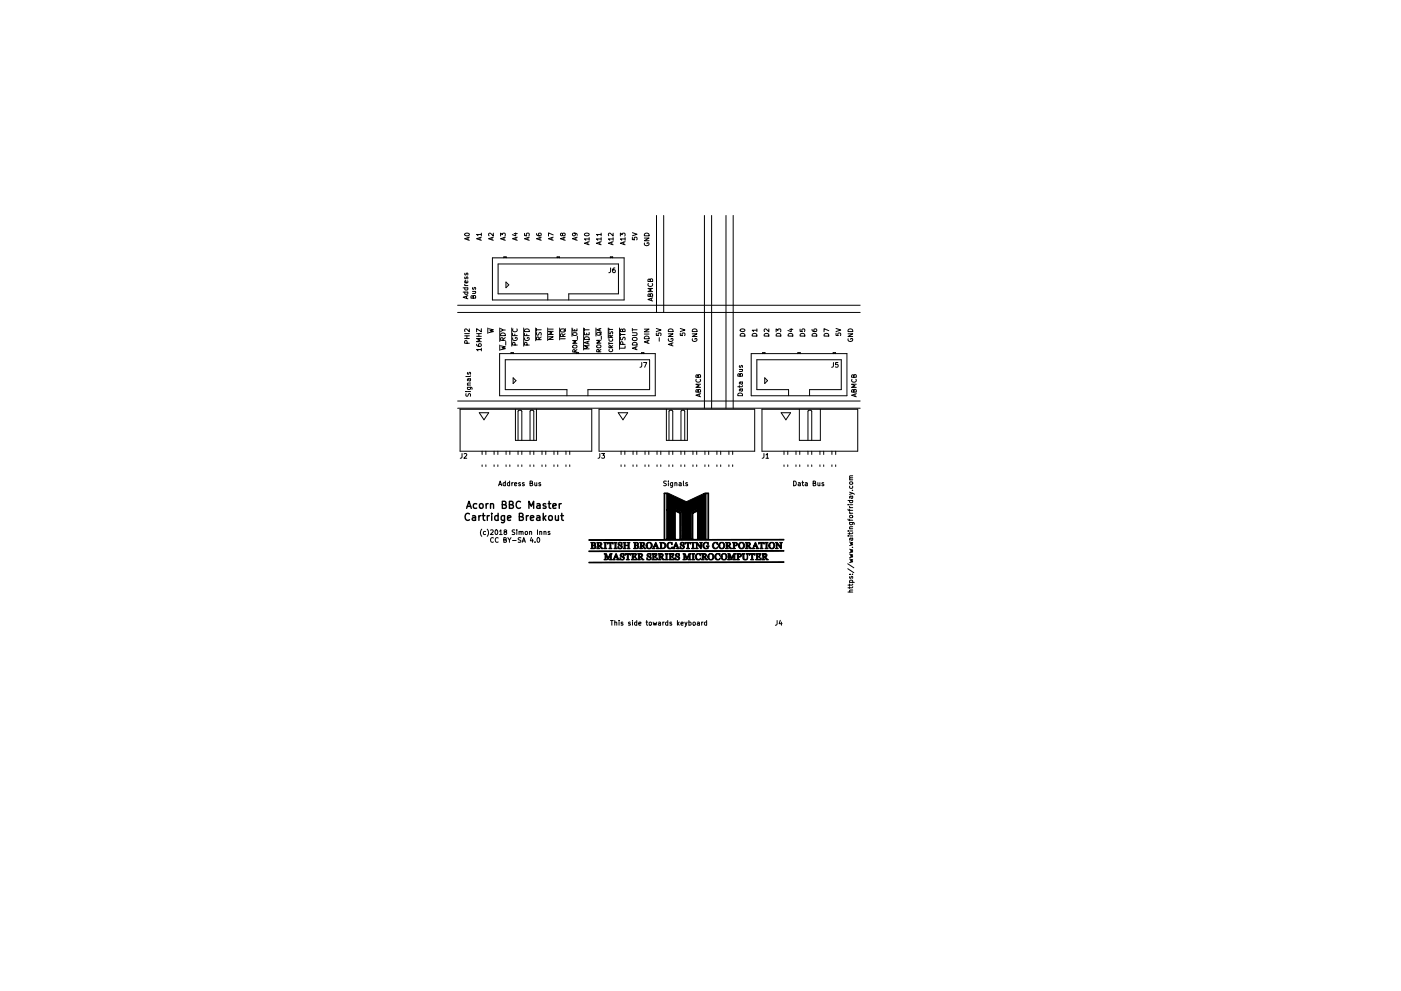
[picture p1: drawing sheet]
<svg xmlns="http://www.w3.org/2000/svg" width="297mm" height="210mm" viewBox="0 0 297 210" stroke-linecap="round" stroke-linejoin="round" font-family="sans-serif">
<g fill="none" stroke="#000" stroke-width=".21">
<path d="M98.6 49.6a.49 .49 0 0 1 .5-.2 .49 .49 0 0 1 .4 .5 .49 .49 0 0 1-.6 .2 .49 .49 0 0 1-.3-.5zM98.6 58.8l.1 .4 .2-.4h.2v.4M98.6 58l.1 .4 .2-.4h.2v.4M99.1 59.6l.1 .3-.1 .1h-.5v-.4l.2-.1 .1 .5M99.2 50.4v.5M99.5 50.3l-1 .4 1 .3M101.8 50.4v.5M102.1 50.3l-1 .4 1 .3M102.1 49.7h-1l.2 .3M102.1 49.5v.5M104.3 50.4v.5M104.4 54.7h27.9v8.9h-27.9z"/>
<path d="M104.6 50.3l-1 .4 1 .3M104.6 49.5v.6l-.7-.6-.3 .2 .1 .3M106.1 50.1v-.6l.4 .3 .1-.3h.4v.6M106.8 54.7v-.2h.5v.2M106.8 54.6h.5M106.8 50.4v.5M107.1 50.3l-1 .4 1 .3M107.3 59.8l.6 .6-.6 .6zM109 49.6h.7M109.3 49.4v.6l-.7-.2M109.4 50.4v.5M109.7 50.3l-1 .4 1 .3"/>
<path d="M111.2 49.5v.5h.5l-.1-.4 .5-.1v.5M111.9 50.4v.5M112.2 50.3l-1 .4 1 .3M113.8 49.6l.2 .4h.6l.2-.2-.1-.3-.5 .1-.1 .2 .2 .2M114.5 50.4v.5M114.8 50.3l-1 .4 1 .3M117 50.4v.5M117.3 50.3l-1 .4 1 .3M117.3 49.8l-1-.4v.7M118.1 54.7v-.2h.5v.2M118.1 54.6h.5M119.3 49.7l.2-.2 .3 .2v.2l-.3 .1-.3-.5-.3 .1v.4l.4-.2"/>
<path d="M119.5 50.4v.5M119.8 50.3l-1 .4 1 .3M121.8 49.5l.2 .2-.1 .2-.4 .1-.1-.3 .2-.2h.5l.3 .4M122.1 50.4v.5M122.4 50.3l-1 .4 1 .3M124 49.6a.49 .49 0 0 1 .5-.2 .49 .49 0 0 1 .4 .5 .49 .49 0 0 1-.6 .2 .49 .49 0 0 1-.3-.5zM124.6 51.4v.4M124.9 51.3l-1 .3 1 .3M124.9 50.7h-1l.3 .3M124.9 50.4v.6M127.2 51.4v.4M127.5 51.3l-1 .3 1 .3"/>
<path d="M127.5 50.7h-1l.2 .3M127.5 49.7h-1l.2 .3M127.5 49.5v.5M127.5 50.4v.6M129.4 54.7v-.2h.5v.2M129.4 54.6h.5M129.5 56.9l-.1 .8-.3 .2M129.7 51.4v.4M130 51.3l-1 .3 1 .3M130 50.7h-1l.3 .3M130 49.5v.6l-.7-.6-.3 .2 .1 .3M130 50.4v.6"/>
<path d="M130.4 56.9l-.5 .2v.6l.2 .2 .3-.1v-.5l-.3-.1-.2 .2M131.5 50.1v-.6l.4 .3 .1-.3h.4v.6M132.2 51.4v.4M132.5 51.3l-1 .3 1 .3M132.5 50.7h-1l.3 .3M132.5 50.4v.6M134.1 50.4v.4l.4 .1v-.5h.5v.5M134.1 49.4l1 .3-1 .3M136.6 50.5h1l-1 .6h1M136.7 51.6a.45 .45 0 0 0 .4 .5 .45 .45 0 0 0 .4-.6h-.3v.2M136.7 49.7a.54 .54 0 0 1 .6-.2 .54 .54 0 0 1 .3 .5h-1zM137.9 59.4l.1-.2 .4 .1v.4h-1l.1-.5 .3 .1 .1 .4"/>
<path d="M139.2 45.7v20.6M140.7 45.7v20.6M149.4 45.7v40.9M150.9 45.7v40.9M153.9 45.7v40.9M155.4 45.7v40.9M97 66.3h85.4M97 64.8h85.4M98.2 62h.9v.4h-.5v-.4M98.2 61.1h.9v.3l-.5 .1v-.4M98.5 70.8h1M98.5 71.8h1"/>
<path d="M98.5 71.3h1M98.5 60.3l.2 .3M98.5 60.6h.7M98.9 62.8v.5M99 71.3v.5M99 72.8v-.4l-.4-.1-.1 .5h1M99.1 79l.1 .4 .3-.4h.2v.4M99.2 62.7l-1 .4 1 .3M99.5 69.8v.6l-.7-.6-.3 .2 .1 .4M99.8 79.7l-.2 .2h-.8M100.2 61.8h.6M100.2 61l.1 .4 .3-.4h.2v.4"/>
<path d="M100.3 62.9l.2-.2 .3 .2v.4h-1l.1-.5h.4v.5M100.8 61.8v.4l-.6 .1M101.1 73l.2 .4 .6 .1 .2-.2-.1-.3h-.5l-.1 .3 .2 .2M101.1 71.4h1M101.1 70.8h1M101.5 70.8v.6M102.1 74.2h-1l.2 .2M102.1 71.8h-1l.7 .4-.7 .3h1M102.1 69.7v.7l-1-.7v.7M102.1 73.9v.5M103.4 69.6v1.1M103.6 69.7l1 .3-.7 .2 .7 .2-1 .2"/>
<path d="M105.9 75h33v9h-33zM106 69.6v2.8M106 73.2v1.2M106.1 73.4l1 .2-.7 .2 .7 .2-1 .2M106.1 69.7l.6 .3-.6 .4M106.2 70.8a.54 .54 0 0 1 .6-.1 .54 .54 0 0 1 .3 .5h-1zM106.7 72.2l-.1-.5h-.4l-.1 .5h1M106.7 70h.4M107.1 71.6l-.4 .4M107.2 72.4v.8M108.3 75v-.2h.5v.2M108.3 74.9h.5"/>
<path d="M108.5 69.6v3.8M108.7 70.7v.5h1M108.7 71.7a.45 .45 0 0 0 .5 .6 .45 .45 0 0 0 .4-.7h-.4v.2M108.8 69.8a.44 .44 0 0 0 .4 .6 .44 .44 0 0 0 .4-.6M109.1 70.9v.3M109.2 73.2l-.1-.5h-.3l-.1 .5h1M111 69.6v3.8M111.2 70.7v.5h1M111.3 71.7a.45 .45 0 0 0 .4 .6 .45 .45 0 0 0 .4-.7h-.3v.2M111.3 70a.54 .54 0 0 1 .6-.2 .54 .54 0 0 1 .3 .6h-1zM111.7 70.9v.3M111.7 73.2v-.5h-.4l-.1 .5h1"/>
<path d="M113.6 69.6v2.7M113.8 70h1M113.8 69.7v.6M113.8 70.5v.6a.42 .42 0 0 0 .6-.5h.3v.5M114.3 72.1l-.1-.5-.4-.1v.6h1M114.8 71.5l-.5 .3M116.1 69.6v2.7M116.1 63.6v-1.3h-10.5v-6.3h25.5v6.3h-10.5v1.3M116.3 71.4h1l-1 .6h1M116.3 69.8h1M117.3 70.3h-1l.7 .3-.7 .4h1M118.7 69.6v2.5"/>
<path d="M118.8 71.9h1M118.9 69.9l.3-.1h.5l.1 .4-.3 .2h-.5zM119.4 71.4l-.1-.5h-.4l-.1 .5h1M119.8 70.8l-.4 .4M119.9 69.7l-.3 .6M121.3 69.6v1.7M121.4 69.8v.4h.9v-.4M121.5 73.4l.7-.1 .1 .3-.3 .2h-.4zM121.5 70.7l.7-.1 .1 .4-.3 .2-.4-.1zM121.9 69.9v.3M121.9 74.7v-.4l-.4-.1-.1 .5h.9M122.2 75v-.2h.5v.2"/>
<path d="M122.2 74.9h.5M122.3 72.2h-.9l.7 .3-.7 .3h.9M122.3 74.2l-.4 .3M122.4 71.3v.7M123.7 69.6v4.7M123.9 70.5v.5h1v-.5M123.9 70h1M123.9 69.7v.6M124 71.6a.54 .54 0 0 1 .6-.1 .54 .54 0 0 1 .3 .5h-1zM124.4 70.7v.3M124.6 72.4v.5M124.9 73.4h-1l.7 .3-.7 .3h1"/>
<path d="M124.9 72.4l-1 .3 1 .3M126.4 69.6v1.7M126.5 73.3l.8-.1 .1 .4-.3 .2-.5-.1zM126.5 70.7l.8-.1 .1 .3-.3 .2h-.5zM127 74.6l-.1-.4h-.3l-.1 .4h.9M127.2 69.8v.4M127.4 72.2h-.9l.7 .3-.7 .3h.9M127.4 69.7l-.9 .3 .9 .3M127.4 74.1l-.4 .3M127.5 70.5l-.3 .5M127.5 71.3v.7M129 69.6v2.2"/>
<path d="M129.1 69.7v.4M129.1 72.6v.5M129.1 72.9h.8M129.1 69.9h.8M129.1 70.4l.1 .4h.2l.3-.4 .2 .1v.3M129.2 74.1a.35 .35 0 0 0 .3 .5 .35 .35 0 0 0 .3-.5M129.2 71.9a.35 .35 0 0 0 .3 .5 .35 .35 0 0 0 .3-.5M129.5 73.8v-.4h-.3l-.1 .4h.8M129.5 71.6v-.4h-.3l-.1 .4h.8M129.9 73.3l-.4 .3M129.9 71.1l-.4 .3M131.4 69.6v4.5"/>
<path d="M131.5 70.7v.6M131.5 71h1M131.6 71.5v.6a.42 .42 0 0 0 .6-.5h.3v.5M132 70l.2-.2 .3 .2v.4h-1l.1-.5h.4v.5M132.1 73.1l-.1-.5-.4-.1-.1 .6h1M132.5 73.4v.5h-1M134.1 70.6h.8l.2 .2-.2 .4h-.8M134.1 69.7v.6M134.1 70h1M134.1 72.8a.54 .54 0 0 1 .6-.1 .54 .54 0 0 1 .4 .5h-1zM134.2 71.6h.7l.1 .5-.3 .2-.5-.1-.1-.2zM134.8 73.6v.5"/>
<path d="M135.1 73.5l-1 .4 1 .3M136 75v-.2h.5v.2M136 74.9h.5M136.1 76.9l-.1 .9-.3 .1M136.4 76.9h.7l-.4 1M136.6 69.8h1l-1 .6h1M136.6 70.9h1M136.7 71.5a.54 .54 0 0 1 .6-.2 .54 .54 0 0 1 .3 .6h-1zM137.3 72.3v.5M137.5 60.2a.44 .44 0 0 0 .4 .6 .44 .44 0 0 0 .4-.6M137.6 72.2l-1 .3 1 .4M137.9 62.5l.1-.2 .4 .2v.4h-1l.1-.5h.3l.1 .5"/>
<path d="M138.1 63.3v.5M138.4 63.2l-1 .3 1 .4M138.4 61.2h-1l.7 .3-.7 .4h1M139.2 70.7v.5h.4v-.5h.5v.5M139.2 69.7l1 .3-1 .4M139.8 71.6v.8M141.7 70.8h1l-1 .6h1M141.7 71.9a.45 .45 0 0 0 .5 .6 .45 .45 0 0 0 .4-.7h-.3v.2M141.7 70a.54 .54 0 0 1 .7-.2 .54 .54 0 0 1 .3 .6h-1zM142.4 72.8v.5M142.7 72.7l-1 .4 1 .3M144.2 70.7v.5h.5v-.5h.4v.5"/>
<path d="M144.2 69.7l1 .3-1 .4M146.8 70.8h1l-1 .6h1M146.8 71.9a.45 .45 0 0 0 .5 .6 .45 .45 0 0 0 .4-.7h-.4v.2M146.8 70a.54 .54 0 0 1 .6-.2 .54 .54 0 0 1 .4 .6h-1zM148 79.7l.2-.2 .3 .2v.3h-1l.1-.4h.4v.4M156.8 78.4h.6M156.8 77.6l.1 .4 .2-.4h.3v.4M156.9 79.5l.2-.3 .3 .2v.4h-1l.1-.5 .4 .1v.4M157 70.9a.54 .54 0 0 1 .6-.1 .54 .54 0 0 1 .3 .5h-1zM157 69.9a.49 .49 0 0 1 .5-.2 .49 .49 0 0 1 .4 .5 .49 .49 0 0 1-.6 .2 .49 .49 0 0 1-.3-.5zM157.3 78.4l.1 .4h-.6M159.3 75h20.3v9h-20.3z"/>
<path d="M159.5 70.9a.54 .54 0 0 1 .6-.1 .54 .54 0 0 1 .4 .5h-1zM160.5 70.1h-1l.3 .3M160.5 69.8v.6M161.7 75v-.2h.5v.2M161.7 74.9h.5M162.1 70.9a.54 .54 0 0 1 .6-.1 .54 .54 0 0 1 .3 .5h-1zM163 69.8v.6l-.7-.6-.3 .2 .1 .4M164.6 70.4v-.6l.3 .3 .1-.3h.5v.6M164.6 70.9a.54 .54 0 0 1 .6-.1 .54 .54 0 0 1 .4 .5h-1zM167.1 70.9a.54 .54 0 0 1 .7-.1 .54 .54 0 0 1 .3 .5h-1zM167.4 69.9h.7M167.8 69.7v.7l-.8-.3"/>
<path d="M169.2 75v-.2h.5v.2M169.2 74.9h.5M169.6 69.8v.5l.5 .1v-.5l.4-.1v.6M169.7 70.9a.54 .54 0 0 1 .6-.1 .54 .54 0 0 1 .3 .5h-1zM172.2 69.9l.2 .4 .6 .1 .2-.2-.1-.4-.5 .1v.3l.1 .2M172.2 70.9a.54 .54 0 0 1 .6-.1 .54 .54 0 0 1 .4 .5h-1zM174.8 70.9a.54 .54 0 0 1 .6-.1 .54 .54 0 0 1 .3 .5h-1zM175.7 70.2l-1-.5v.7M176.6 75v-.2h.5v.2M176.6 74.9h.5M176.7 76.9v.9l-.4 .1M177.3 70.7v.5h.4v-.5h.5v.5"/>
<path d="M177.3 69.7l1 .3-1 .4M177.7 76.9h-.5l-.1 .5 .5-.1 .1 .5h-.6M179.8 70.8h1l-1 .6h1M179.8 71.9a.45 .45 0 0 0 .5 .6 .45 .45 0 0 0 .4-.7h-.3v.2M179.8 70a.54 .54 0 0 1 .7-.2 .54 .54 0 0 1 .3 .6h-1zM181 79.7l.2-.2 .4 .2v.3h-1v-.4h.4v.4M97 85.1h85.4M97 86.6h85.4M97.5 86.8h28v8.9h-28zM98 96.2l-.1 .9-.3 .1M98.4 96.3l.4-.1 .2 .3-.7 .7h.7M98.8 83.1h.1"/>
<path d="M98.8 83.5l.1 .5a.42 .42 0 0 0 .5-.4h.3v.5M99.1 82.2h.8l.2 .2v.2M99.1 83.1h.7M99.1 81.7h.7M99.1 82.2v.3l.2 .1h.4v-.4M99.3 80.4l.2 .4 .3-.1-.1-.3M99.8 81.3h-.7l.1 .4M99.8 80.4h-.7v.4M101.6 87.6h2l-1 1.5zM102.2 95.7v.7M102.2 98.6v.4M103 95.7v.7"/>
<path d="M103 98.6v.4M104.8 95.7v.7M104.8 98.6v.4M105.6 95.7v.7M105.6 98.6v.4M107.3 95.7v.7M107.3 98.6v.4M108.1 95.7v.7M108.1 98.6v.4M108.8 80.2l.6 .6-.6 .6zM109.3 86.8v6.6h4.4v-6.6M109.8 93.4v-6.2l.2-.2h.4l.2 .2v6.2"/>
<path d="M109.8 95.7v.7M109.8 98.6v.4M110.6 95.7v.7M110.6 98.6v.4M112.4 93.4v-6.2l.2-.2h.4l.2 .2v6.2M112.4 95.7v.7M112.4 98.6v.4M113.2 95.7v.7M113.2 98.6v.4M114.9 95.7v.7M114.9 98.6v.4M115.7 95.7v.7"/>
<path d="M115.7 98.6v.4M117.5 95.7v.7M117.5 98.6v.4M118.3 95.7v.7M118.3 98.6v.4M120 95.7v.7M120 98.6v.4M120.2 84v-1.3h-13.1v-6.4h30.6v6.4h-13v1.3M120.8 95.7v.7M120.8 98.6v.4M127 86.8h33v8.9h-33zM127.2 96.2l-.1 .9-.3 .1"/>
<path d="M127.6 96.2h.6l-.4 .4 .3 .1v.4h-.5M131.1 87.6h2l-1 1.5zM131.7 95.7v.7M131.7 98.6v.4M132.5 95.7v.7M132.5 98.6v.4M134.2 95.7v.7M134.2 98.6v.4M135 95.7v.7M135 98.6v.4M136.8 95.7v.7M136.8 98.6v.4"/>
<path d="M137.6 95.7v.7M137.6 98.6v.4M139.3 95.7v.7M139.3 98.6v.4M140.1 95.7v.7M140.1 98.6v.4M141.3 86.8v6.6h4.4v-6.6M141.8 93.4v-6.2l.2-.2h.4l.2 .2v6.2M141.8 95.7v.7M141.8 98.6v.4M142.6 95.7v.7M142.6 98.6v.4"/>
<path d="M144.4 93.4v-6.2l.2-.2h.4l.2 .2v6.2M144.4 95.7v.7M144.4 98.6v.4M145.2 95.7v.7M145.2 98.6v.4M146.9 95.7v.7M146.9 98.6v.4M147.6 80.5a.44 .44 0 0 0 .4 .6 .44 .44 0 0 0 .4-.6M147.7 95.7v.7M147.7 98.6v.4M148 82.9l.2-.3 .3 .2v.4h-1l.1-.5 .4 .1v.4M148.2 83.6v.5"/>
<path d="M148.5 83.5l-1 .4 1 .3M148.5 81.5h-1l.7 .4-.7 .3h1M149.5 95.7v.7M149.5 98.6v.4M150.3 95.7v.7M150.3 98.6v.4M152 95.7v.7M152 98.6v.4M152.8 95.7v.7M152.8 98.6v.4M154.5 95.7v.7M154.5 98.6v.4"/>
<path d="M155.3 95.7v.7M155.3 98.6v.4M156.5 83.6a.54 .54 0 0 1 .6-.2 .54 .54 0 0 1 .3 .6h-1zM156.8 81.8v.4M157 82.5l.2 .5 .2-.1v-.4M157 81.1l.2 .4 .2-.1v-.3M157.4 82.5l-.6 .1v.4M157.4 81.8l-.1 .3h-.9M157.4 81.1h-.6v.4M161.6 86.8h20.3v8.9h-20.3zM162 96.2l-.1 .9-.3 .1M162.1 80.2l.6 .6-.6 .6z"/>
<path d="M162.4 96.5l.3-.3v1M162.4 97.2h.6M165.6 87.6h2l-1 1.5zM166.2 95.7v.7M166.2 98.6v.4M167 95.7v.7M167 98.6v.4M167.2 84v-1.3h-6.7v-6.4h17.9v6.4h-6.8v1.3M168.8 95.7v.7M168.8 98.6v.4M169.5 86.8v6.6h4.4v-6.6M169.6 95.7v.7"/>
<path d="M169.6 98.6v.4M171.3 93.4v-6.2l.2-.2h.4l.2 .2v6.2M171.3 95.7v.7M171.3 98.6v.4M172.1 95.7v.7M172.1 98.6v.4M173.8 95.7v.7M173.8 98.6v.4M174.6 95.7v.7M174.6 98.6v.4M176.4 95.7v.7M176.4 98.6v.4"/>
<path d="M177.2 95.7v.7M177.2 98.6v.4M180.6 80.5a.44 .44 0 0 0 .5 .6 .44 .44 0 0 0 .4-.6M181 82.9l.2-.3 .4 .2v.4h-1v-.5l.4 .1v.4M181.3 83.6v.5M181.6 83.5l-1 .4 1 .3M181.6 81.5h-1l.7 .4-.7 .3h1M102.1 112.3a1.15 1.15 0 0 0 0 1.5M103 112.8l-.3-.1-.2 .2 .1 .5h.4M103.3 112.3a1.15 1.15 0 0 1 0 1.5M104 112.5l.4-.1 .2 .3-.6 .7h.6M104.6 114.2a.44 .44 0 0 0-.6 .4 .44 .44 0 0 0 .6 .4"/>
<path d="M105.1 112.5l.1-.1a.49 .49 0 0 1 .4 .5 .49 .49 0 0 1-.5 .5l-.1-.4zM105.6 114.2a.44 .44 0 0 0-.6 .4 .44 .44 0 0 0 .6 .4M105.7 103.1l.3-1 .4 1M105.8 102.8h.5M105.9 112.7l.3-.3v1M105.9 113.4h.6M106.8 114.5h.4l.1-.3-.5-.1v1h.4l.2-.4-.3-.2M107.1 112.8l-.2-.3h.4l.1 .2-.5 .3 .2 .4 .3-.2-.2-.4M107.1 102.1v.9h-.3l-.1-.5 .4-.1M107.7 114.1l.3 .5 .3-.5M108 114.6v.5M108 102.1v.9h-.3l-.1-.5 .4-.1"/>
<path d="M108.5 102.4v.7M108.7 114.7h.7M108.8 102.4l-.3 .2M109.1 102.7l.5-.1-.1-.2h-.3l-.1 .1v.5h.4M109.1 112.5h-.5a.42 .42 0 0 0 .5 .5v.4h-.5M109.6 112.4v.1M109.6 112.7v.7M110.1 112.8h.3l.1 .6M110.1 112.7v.7M110.3 102.4l-.3 .1 .3 .3v.2h-.3M110.4 114.1l-.5 .1a.42 .42 0 0 0 .5 .5l-.1 .3h-.4M110.5 112.9l.4-.1v.6"/>
<path d="M110.7 115.1l.4-1 .3 1M110.8 114.8h.5M111.1 102.4l-.3 .1 .3 .3v.2h-.3M111.4 112.8h.4v.6l-.4-.1zM112.3 112.8h.4v.6M112.3 112.7v.7M112.4 102.5h.4l.1-.3-.5-.1v1h.4l.2-.4-.3-.2M112.7 114l-.3 .7h.7M112.9 114.4v.7M113.4 102.4v.6h.4M113.4 115v.1M113.8 102.4v.7"/>
<path d="M114 114.2l.1-.1a.49 .49 0 0 1 .4 .5 .49 .49 0 0 1-.5 .4l-.1-.3zM114 112.4v1M114.4 112.8h.4l.1 .6M114.4 112.7v.7M114.6 102.4l-.4 .1 .4 .3v.2h-.4M115.3 112.8h.4l.1 .6M115.3 112.7v.7M116.6 112.8l-.4 .1 .4 .2v.3h-.4M141.3 102.1l-.5 .1a.42 .42 0 0 0 .4 .5v.3h-.5M141.7 102.1v.1M141.7 102.4v.7M142.6 102.4v.8l-.2 .2-.2-.1"/>
<path d="M142.6 102.4h-.3l-.2 .2 .1 .4h.4M143.1 102.5l.4-.1v.7M143.1 102.4v.7M144 102.4h.3l.1 .1v.6h-.3l-.1-.4 .4-.1M144.9 102.1v.8l.1 .2M145.8 102.4l-.4 .1 .4 .3v.2h-.4M168.3 102.1a.51 .51 0 0 1 .5 .5 .51 .51 0 0 1-.5 .5zM169.3 102.4h.2l.2 .1v.6h-.3l-.1-.4 .4-.1M170 102.4h.4M170.2 102.1v.8l.2 .2M170.7 102.4h.3l.2 .1v.6h-.4l-.1-.4 .5-.1M172.4 102.5h.4l.1-.3-.5-.1v1h.4l.2-.4-.3-.2"/>
<path d="M173.4 102.4v.6h.4M173.8 102.4v.7M174.6 102.4l-.3 .1 .3 .3v.2h-.3M179.7 119.6l1.3 .9M179.8 113.7h.1M179.8 112.7h.1M179.8 110.1l.1 .3h.9M179.8 108l.1 .3h.9M179.8 107.1h.1M179.8 106.2h1M180.1 118.6l.7 .2-.5 .2 .5 .2-.7 .2M180.1 117.6l.7 .2-.5 .1 .5 .2-.7 .2"/>
<path d="M180.1 116.5l.7 .2-.5 .2 .5 .2-.7 .2M180.1 115l.7 .2-.5 .2 .5 .2-.7 .2M180.1 110.8h.8l.2 .2v.3M180.1 108.6l.2 .3M180.1 107.4l.2 .3M180.1 104.4l1 .5M180.1 108v.4M180.1 110.1v.4M180.1 113v.4M180.1 113.7h.7M180.1 112.7h.7M180.1 112.2h.7"/>
<path d="M180.1 108.9h.7M180.1 107.7h.7M180.1 107.1h.7M180.1 101.8h.7M180.2 110.8l-.1 .3 .2 .2 .4-.1v-.4M180.2 109.4l.4-.1 .2 .4-.2 .1h-.3l-.2-.1zM180.2 106.2l-.1 .3 .2 .2 .4-.1v-.4M180.2 103.1l-.1 .3 .2 .2 .4-.1v-.4M180.2 102.3l.4-.1 .2 .4-.2 .2h-.3l-.2-.2zM180.4 114.2l.2 .5 .2-.2-.1-.3M180.4 105.3l.2 .5 .2-.2-.1-.3M180.7 116.1h.1"/>
<path d="M180.7 104h.1M180.8 114.2h-.6v.4M180.8 113l-.2 .2h-.8M180.8 111.8h-.6v.4M180.8 105.3h-.6v.4M180.8 101.4h-.6v.4M180.8 100.9l-.6 .1 .1 .4M180.8 104.7l-.7 .2M129.4 131.7h.6M129.7 131.7v1M130.3 132.1l.4-.1 .1 .7M130.3 131.7v1"/>
<path d="M131.2 131.7h.1M131.2 132v.7M132.1 132l-.4 .1 .4 .3v.2h-.4M133.6 132l-.4 .1 .4 .3v.2h-.4M134.1 131.7h.1M134.1 132v.7M135 132h-.3l-.2 .2 .1 .4h.4M135 131.7v1M135.4 132.3l.5-.1v-.2h-.3l-.2 .1 .1 .5h.4M137 132h.3M137.1 131.7v.8l.2 .2M137.7 132.1h.4v.5h-.4z"/>
<path d="M138.5 132l.2 .7 .2-.5 .2 .5 .1-.7M139.6 132h.4l.1 .7M140.1 132.2l-.5 .2 .1 .3 .4-.1M140.5 132v.7M140.8 132l-.3 .2M141.6 132h-.3l-.2 .2 .1 .4h.4M141.6 131.7v1M142.4 132l-.4 .1 .4 .3v.2h-.4M143.6 131.7v1M143.7 132.3l.3 .4M144 132l-.4 .4M144.4 132.3l.5-.1-.1-.2h-.3l-.1 .1v.5h.4"/>
<path d="M145.2 132l.2 .7M145.7 132l-.5 1M146.1 132h.2l.2 .2-.1 .4h-.3M146.1 131.7v1M147 132.1h.4l-.1 .5h-.3zM147.9 132h.3l.1 .7M148.3 132.2l-.5 .2 .2 .3 .3-.1M148.8 132v.7M149.1 132l-.3 .2M149.8 132h-.3l-.2 .2 .1 .4h.4M149.8 131.7v1M164.8 131.7l-.1 .8-.3 .2"/>
<path d="M165.4 131.6l-.2 .7h.6M165.7 132v.7M179.7 120.7l1.3 .8M179.8 125.6h1M180.1 123.9v.4M180.1 124.5v.3M180.1 123.6h1M180.2 123.6l-.1-.3 .2-.2 .4 .1v.4M180.2 122.3l.1 .4 .2-.4h.2v.4M180.2 121.8h.1M180.7 121.8h.1M180.8 125.2h-.6v.4"/>
<path d="M180.8 124.5l-.2 .2h-.8M180.8 123.9l-.2 .2h-.8"/>
</g>
<g fill="none" stroke="#000" stroke-width=".3">
<path d="M98.9 107.9l.5-1.5 .5 1.5M99.1 107.4h.7M99.5 109a.71 .71 0 0 0-1 .5 .71 .71 0 0 0 .8 .9l.2-.1M100.2 109.5h.6v.9M100.8 109.8h-.5l-.2 .2 .2 .4 .5-.1M101.1 106.9h-.5l-.2 .2 .1 .7h.6M101.5 109.4v1M101.7 107l.2-.1 .5 .1v.6l-.1 .2-.4 .1-.2-.2zM102 109.4l-.5 .3M102.3 109.4h.5M102.5 108.9v1.3l.3 .2M103.1 106.9v1"/>
<path d="M103.3 109.4v1M103.5 106.9l-.4 .2M103.8 109.4l-.5 .3M104 107l.2-.1h.4v1M104 106.9v1M104.3 108.9v.1M104.3 109.4v1M105.6 109.5l-.4-.1-.3 .3 .1 .6h.6M105.6 108.9v1.5M106.5 107.1l.6-.1 .2-.2-.1-.3-.7-.1v1.5h.6l.2-.2 .1-.3-.4-.3M107 109.4v1.2l-.3 .3-.4-.1M107 109.5l-.5-.1-.2 .3 .1 .6h.6"/>
<path d="M107.6 109.9l.7-.1v-.3l-.5-.1-.2 .2 .1 .7h.6M108 107.1l.6-.1 .2-.2-.1-.3-.7-.1v1.5h.6l.2-.2 .1-.3-.4-.3M110.1 109.6l.7-.1 .1-.2-.1-.3-.7-.1v1.5h.6l.2-.1 .1-.4-.4-.3M110.4 106.5a.71 .71 0 0 0-1 .5 .71 .71 0 0 0 .7 .9l.3-.2M111.6 109.4v1M112 109.4l-.4 .3M112.1 107.9v-1.5l.5 1 .5-1v1.5M112.5 109.9l.7-.1-.1-.3-.4-.1-.2 .2v.7h.6M113.8 109.5h.6l.1 .9M113.9 106.9h.5l.1 1M114.5 109.8h-.5l-.2 .2 .2 .4 .5-.1M114.5 107.2l-.5 .1-.2 .2 .2 .4 .5-.1"/>
<path d="M115.2 108.9v1.5M115.3 109.8l.5 .6M115.7 106.9h-.3l-.3 .2 .1 .2 .5 .1v.4h-.6M115.8 109.4l-.6 .6M116.2 106.9h.6M116.4 109.5l.2-.1 .4 .1 .1 .6-.1 .2-.4 .1-.2-.1zM116.4 106.4v1.2l.4 .3M117.2 107.4l.7-.2v-.3h-.5l-.2 .2 .1 .7h.6M117.8 109.4v.9l.4 .1 .2-.1M118.4 109.4v1M118.6 106.9v1M118.9 109.4h.6"/>
<path d="M119 106.9l-.4 .2M119.1 108.9v1.3l.4 .2"/>
</g>
<g fill="#000" stroke="#000" stroke-width=".21">
<path d="M125.3 115.1h.4a.37 .37 0 0 1 .5 .1 .37 .37 0 0 1-.2 .5 .41 .41 0 0 1 .3 .6 .41 .41 0 0 1-.6 .1h-.4l.1-.1v-.5h.3v.2a.26 .26 0 0 0 .2 .3 .26 .26 0 0 0 .3-.3 .26 .26 0 0 0-.3-.2l-.5-.1 .5-.1a.27 .27 0 0 0 .1-.3 .27 .27 0 0 0-.3-.1v.5h-.3v-.5zM126.5 115.1h.9a.35 .35 0 0 1 .2 .4 .35 .35 0 0 1-.3 .3l.6 .6a.68 .68 0 0 1-.8-.5l-.2-.1v.4l.2 .2h-.6l.2-.1v-.7h.2a.25 .25 0 0 0 .4 0 .25 .25 0 0 0 .1-.3 .25 .25 0 0 0-.3-.1h-.2v.4h-.2zM128 115.1h.7l-.2 .2a.96 .96 0 0 0 .1 1l.1 .1h-.7l.2-.2a.85 .85 0 0 0-.2-1zM128.1 117.5h.5l.4 .8a.86 .86 0 0 1 .6-.8h.2l-.2 .1v1l.2 .2h-.6l.2-.2v-.9l-.5 1.1-.5-1.1v.8l.2 .3h-.5v-.1a.77 .77 0 0 0 .2-1zM128.8 115.1h1.2v.3l-.5-.2v1.1l.2 .1h-.6l.2-.2v-1l-.5 .2zM130.6 117.5l.7 1.3h-.6l.2-.1a.34 .34 0 0 0-.3-.4 .34 .34 0 0 0-.4 .3l.2 .2h-.5l.3-.6h.6l-.2-.4-.4 .4zM130.2 115.1h.6l-.2 .2a.96 .96 0 0 0 .1 1l.1 .1h-.6l.2-.2a.85 .85 0 0 0-.2-1zM131.1 115.2l.8-.1-.1 .4a.32 .32 0 0 0-.2-.3 .32 .32 0 0 0-.4 .1l.2 .3a.49 .49 0 0 1 .5 .6 .49 .49 0 0 1-.8 .2v-.4a.31 .31 0 0 0 .3 .4 .31 .31 0 0 0 .2-.5l-.5-.2zM131.6 117.6l.7-.1v.4a.32 .32 0 0 0-.2-.3 .32 .32 0 0 0-.4 .1l.1 .2a.49 .49 0 0 1 .5 .7 .49 .49 0 0 1-.8 .2v-.5a.31 .31 0 0 0 .3 .4 .31 .31 0 0 0 .3-.4l-.5-.3zM132.1 115.1h.6l-.2 .1v.5h.7l-.1-.5-.1-.1h.6l-.2 .1v1l.2 .2h-.6l.2-.1v-.5h-.7v.5l.2 .1h-.6l.2-.1v-.4v-.6zM132.5 117.5h1.2v.3l-.5-.2v1l.2 .2h-.6l.2-.2v-1.1l-.5 .3zM134.3 115.1h.4a.37 .37 0 0 1 .6 .1 .37 .37 0 0 1-.2 .5 .41 .41 0 0 1 .3 .6 .41 .41 0 0 1-.6 .1h-.5l.2-.1v-.5h.2v.2a.26 .26 0 0 0 .3 .3 .26 .26 0 0 0 .3-.3 .26 .26 0 0 0-.3-.2l-.5-.1 .5-.1a.27 .27 0 0 0 .1-.3 .27 .27 0 0 0-.4-.1v.5h-.2v-.5z"/>
<path d="M133.8 117.5h1.1v.3l-.2-.2-.4-.1v.6l.4-.3v.6l-.4-.3v.3a.37 .37 0 0 0 .3 .3 .37 .37 0 0 0 .4-.3v.4h-1.2l.2-.1v-.4v-.7zM135.2 117.5h.8a.35 .35 0 0 1 .3 .3 .35 .35 0 0 1-.4 .3l.6 .6a.68 .68 0 0 1-.8-.5h-.1v.4l.2 .2h-.6l.2-.2v-.7h.2a.25 .25 0 0 0 .3 .1 .25 .25 0 0 0 .1-.3 .25 .25 0 0 0-.3-.1l-.1-.1v.4h-.2zM135.6 115.1h.9a.35 .35 0 0 1 .2 .4 .35 .35 0 0 1-.3 .3l.6 .6a.68 .68 0 0 1-.8-.5l-.2-.1v.4l.2 .2h-.6l.2-.1v-.7h.2a.25 .25 0 0 0 .4 0 .25 .25 0 0 0 .1-.3 .25 .25 0 0 0-.3-.1h-.2v.4h-.2zM137.3 117.6l.7-.1-.1 .4a.32 .32 0 0 0-.2-.3 .32 .32 0 0 0-.3 .1l.1 .2a.49 .49 0 0 1 .5 .7 .49 .49 0 0 1-.8 .2v-.5a.31 .31 0 0 0 .3 .4 .31 .31 0 0 0 .3-.4l-.5-.3zM137.2 115.2a.7 .7 0 0 1 1.1 .2 .7 .7 0 0 1-.4 1 .7 .7 0 0 1-.9-.6h.2a.45 .45 0 0 0 .5 .5 .45 .45 0 0 0 .3-.6 .43 .43 0 0 0-.4-.5 .43 .43 0 0 0-.4 .6h-.2zM139 115.1l.8 1.3h-.6l.1-.1-.1-.3h-.5v.3l.2 .1h-.6l.4-.5h.5l-.2-.5-.3 .5zM138.2 117.5h1.1v.3l-.2-.2-.5-.1v.6l.5-.3v.6l-.5-.3v.3a.37 .37 0 0 0 .4 .3 .37 .37 0 0 0 .4-.3v.4h-1.2l.2-.1v-.4v-.7zM139.5 117.5h.9a.35 .35 0 0 1 .2 .3 .35 .35 0 0 1-.3 .3l.6 .6a.68 .68 0 0 1-.8-.5h-.1v.4l.1 .2h-.6l.2-.2v-.7h.3a.25 .25 0 0 0 .3 .1 .25 .25 0 0 0 .1-.3 .25 .25 0 0 0-.3-.1l-.1-.1v.4h-.3zM139.9 115.1h.8a.69 .69 0 0 1 .5 .9 .69 .69 0 0 1-.9 .4h-.4l.4-.2a.56 .56 0 0 0 .7-.5 .56 .56 0 0 0-.7-.5v1h-.3a.95 .95 0 0 0-.1-1.1zM141 117.5h.6l-.2 .1a.96 .96 0 0 0 .2 1.1v.1h-.6l.2-.2a.85 .85 0 0 0-.2-1.1zM141.6 115.2l.3-.1h.6v.5a.5 .5 0 0 0-.7-.3 .5 .5 0 0 0-.1 .8 .48 .48 0 0 0 .9 0 .66 .66 0 0 1-1.1 .2 .66 .66 0 0 1 .1-1.1zM141.8 117.5h1.1l-.1 .3-.2-.2-.4-.1v.6l.5-.3v.6l-.5-.3v.3a.37 .37 0 0 0 .4 .3 .37 .37 0 0 0 .3-.3l.1 .4h-1.2l.2-.2v-.4v-.6z"/>
<path d="M143.3 115.1l.7 1.3h-.6l.2-.1-.1-.3h-.5l-.1 .3 .2 .1h-.5l.3-.5h.6l-.2-.5-.4 .5zM143.3 117.6l.8-.1-.1 .4a.32 .32 0 0 0-.2-.3 .32 .32 0 0 0-.4 .1l.1 .2a.49 .49 0 0 1 .6 .7 .49 .49 0 0 1-.9 .2v-.5a.31 .31 0 0 0 .3 .4 .31 .31 0 0 0 .3-.4l-.5-.3zM144.3 115.2l.8-.1-.1 .4a.32 .32 0 0 0-.2-.3 .32 .32 0 0 0-.4 .1l.2 .3a.49 .49 0 0 1 .5 .6 .49 .49 0 0 1-.8 .2l-.1-.4a.31 .31 0 0 0 .4 .4 .31 .31 0 0 0 .2-.5l-.5-.2zM144.8 117.5h.5l.4 .8a.86 .86 0 0 1 .6-.8h.2l-.2 .1v1l.2 .2h-.6l.2-.2v-.9l-.5 1.1-.5-1.1v.8l.3 .3h-.6l.1-.1a.77 .77 0 0 0 .1-1zM145.2 115.1h1.3l-.1 .3-.4-.2v1.1l.2 .1h-.7l.2-.2v-1l-.5 .2zM146.6 115.1h.7l-.2 .2a.96 .96 0 0 0 .1 1l.1 .1h-.7l.2-.2a.85 .85 0 0 0-.2-1zM146.7 117.5h.6l-.2 .1a.96 .96 0 0 0 .1 1.1l.1 .1h-.6l.2-.2a.85 .85 0 0 0-.2-1.1zM147.6 117.6l.3-.2 .6 .1v.4a.5 .5 0 0 0-.7-.3 .5 .5 0 0 0-.1 .8 .48 .48 0 0 0 .9 0 .66 .66 0 0 1-1.1 .2 .66 .66 0 0 1 .1-1zM147.4 115.1h.4l.8 1v-.8l-.3-.2h.6l-.2 .2v1.1l-.9-1v.8l.2 .2h-.6l.3-.2v-.7zM148.7 117.5h.9a.35 .35 0 0 1 .2 .3 .35 .35 0 0 1-.3 .3l.6 .6a.68 .68 0 0 1-.8-.5h-.2v.4l.2 .2h-.6l.2-.2v-.7h.2a.25 .25 0 0 0 .3 .1 .25 .25 0 0 0 .2-.3 .25 .25 0 0 0-.4-.1l-.1-.1v.4h-.2zM149.2 115.2l.3-.1h.7v.4a.51 .51 0 0 0-.7-.2 .51 .51 0 0 0-.2 .7 .51 .51 0 0 0 .7 .2l-.3-.4h.7l-.1 .1a.65 .65 0 0 1-.7 .5 .65 .65 0 0 1-.6-.5zM124.8 114.5h16v-9.8h.2v9.7h3.1v-5.5l-.9-.4v5.9h-1.8v-6.2h1.8l1.1 .6v5.6h.2v-5.7l-1.3-.6v.1h-1.8v-3.5h-.6v-.1h.8l3.9 1.8v8.1l1.3-.1v-5.5h.1v5.5h1v-5.9l-1.1 .4 1.1-.6v-.2l-1.4 .6v5.7h-.9v-8l3.6-1.7h.5v9.7h.4v-9.7h-.9l1-.1v9.9l16-.1v.2h-41.4z"/>
<path d="M150.3 117.6a.7 .7 0 0 1 1 .1 .7 .7 0 0 1-.4 1.1 .7 .7 0 0 1-.9-.7h.3a.45 .45 0 0 0 .5 .6 .45 .45 0 0 0 .3-.7 .43 .43 0 0 0-.5-.5 .43 .43 0 0 0-.3 .6h-.3zM151.2 115.2l.3-.1h.7v.5a.5 .5 0 0 0-.8-.3 .5 .5 0 0 0-.1 .8 .48 .48 0 0 0 .9 0 .66 .66 0 0 1-1 .2 .66 .66 0 0 1 0-1.1zM151.8 117.6l.2-.2 .7 .1v.4a.5 .5 0 0 0-.8-.3 .5 .5 0 0 0-.1 .8 .48 .48 0 0 0 .9 0 .66 .66 0 0 1-1 .2 .66 .66 0 0 1 .1-1zM152.6 115.2a.7 .7 0 0 1 1 .2 .7 .7 0 0 1-.3 1 .7 .7 0 0 1-.9-.6h.2a.45 .45 0 0 0 .5 .5 .45 .45 0 0 0 .3-.6 .43 .43 0 0 0-.5-.5 .43 .43 0 0 0-.3 .6h-.3zM153 117.6a.7 .7 0 0 1 1.1 .1 .7 .7 0 0 1-.4 1.1 .7 .7 0 0 1-.9-.7h.3a.45 .45 0 0 0 .5 .6 .45 .45 0 0 0 .3-.7 .43 .43 0 0 0-.5-.5 .43 .43 0 0 0-.3 .6h-.3zM153.8 115.1h.9a.35 .35 0 0 1 .2 .4 .35 .35 0 0 1-.3 .3l.6 .6a.68 .68 0 0 1-.8-.5l-.2-.1v.4l.2 .2h-.6l.2-.1v-.7h.2a.25 .25 0 0 0 .4 0 .25 .25 0 0 0 .1-.3 .25 .25 0 0 0-.3-.1h-.2v.4h-.2zM154.3 117.5h.5l.3 .9 .4-.9h.5l-.2 .1v1l.2 .2h-.6l.2-.2v-.9l-.5 1.1-.5-1.1v.8l.2 .3h-.5v-.1a.77 .77 0 0 0 .2-1zM155.3 115.1h.4a.44 .44 0 0 1 .7 .4 .44 .44 0 0 1-.7 .3v.5l.2 .1h-.6l.2-.2v-.8h.2v.4a.3 .3 0 0 0 .4-.1 .3 .3 0 0 0 0-.4 .3 .3 0 0 0-.4 0l-.2 .1zM156.2 117.5h.4a.44 .44 0 0 1 .6 .3 .44 .44 0 0 1-.6 .4v.4l.2 .2h-.6l.1-.2v-.9h.3v.4a.3 .3 0 0 0 .4 0 .3 .3 0 0 0 0-.4 .3 .3 0 0 0-.4-.1l-.3 .1zM156.8 115.2a.7 .7 0 0 1 1 .2 .7 .7 0 0 1-.3 1 .7 .7 0 0 1-.9-.6h.2a.45 .45 0 0 0 .5 .5 .45 .45 0 0 0 .3-.6 .43 .43 0 0 0-.5-.5 .43 .43 0 0 0-.3 .6h-.3zM157.3 117.5h.6l-.2 .2a.8 .8 0 0 0 .2 1h.1a.72 .72 0 0 0 .3-1.1l-.1-.1h.5l-.2 .2a.74 .74 0 0 1-.4 1.1l-.6-.2v-1zM158 115.1h.9a.35 .35 0 0 1 .2 .4 .35 .35 0 0 1-.3 .3l.6 .6a.68 .68 0 0 1-.8-.5l-.2-.1v.4l.2 .2h-.6l.2-.1v-.7h.2a.25 .25 0 0 0 .4 0 .25 .25 0 0 0 .1-.3 .25 .25 0 0 0-.3-.1h-.2v.4h-.2z"/>
<path d="M158.9 117.5h1.2l-.1 .3-.4-.2v1l.2 .2h-.7l.3-.2v-1.1l-.5 .3zM160.1 115.1l.8 1.3h-.6l.2-.1-.2-.3h-.4l-.1 .3 .2 .1h-.6l.4-.5h.5l-.2-.5-.3 .5zM160.2 117.5h1.1v.3l-.3-.2-.4-.1v.6l.5-.3v.6l-.5-.3v.3a.37 .37 0 0 0 .4 .3 .37 .37 0 0 0 .4-.3v.4h-1.2l.2-.1v-.4v-.7zM161.5 117.5h.9a.35 .35 0 0 1 .2 .3 .35 .35 0 0 1-.3 .3l.6 .6a.68 .68 0 0 1-.8-.5h-.1v.4l.1 .2h-.6l.2-.2v-.7h.3a.25 .25 0 0 0 .3 .1 .25 .25 0 0 0 .1-.3 .25 .25 0 0 0-.3-.1l-.1-.1v.4h-.3zM160.8 115.1h1.3l-.1 .3-.4-.2v1.1l.2 .1h-.7l.2-.2v-1l-.5 .2zM162.2 115.1h.6l-.2 .2a.96 .96 0 0 0 .2 1v.1h-.6l.2-.2a.85 .85 0 0 0-.2-1zM163.2 115.2a.7 .7 0 0 1 1.1 .2 .7 .7 0 0 1-.4 1 .7 .7 0 0 1-.9-.6h.2a.45 .45 0 0 0 .5 .5 .45 .45 0 0 0 .3-.6 .43 .43 0 0 0-.4-.5 .43 .43 0 0 0-.4 .6h-.2zM164.4 115.1h.4l.7 1v-.8l-.2-.2h.6l-.2 .2v1.1l-1-1 .1 .8 .2 .2h-.6l.2-.2v-.7zM124.8 119.3l41.4-.1v.1h-5.2l-36.2 .1zM124.8 116.9l41.4-.1v.1l-1.2 .1h-40.2z"/>
</g>
</svg>
